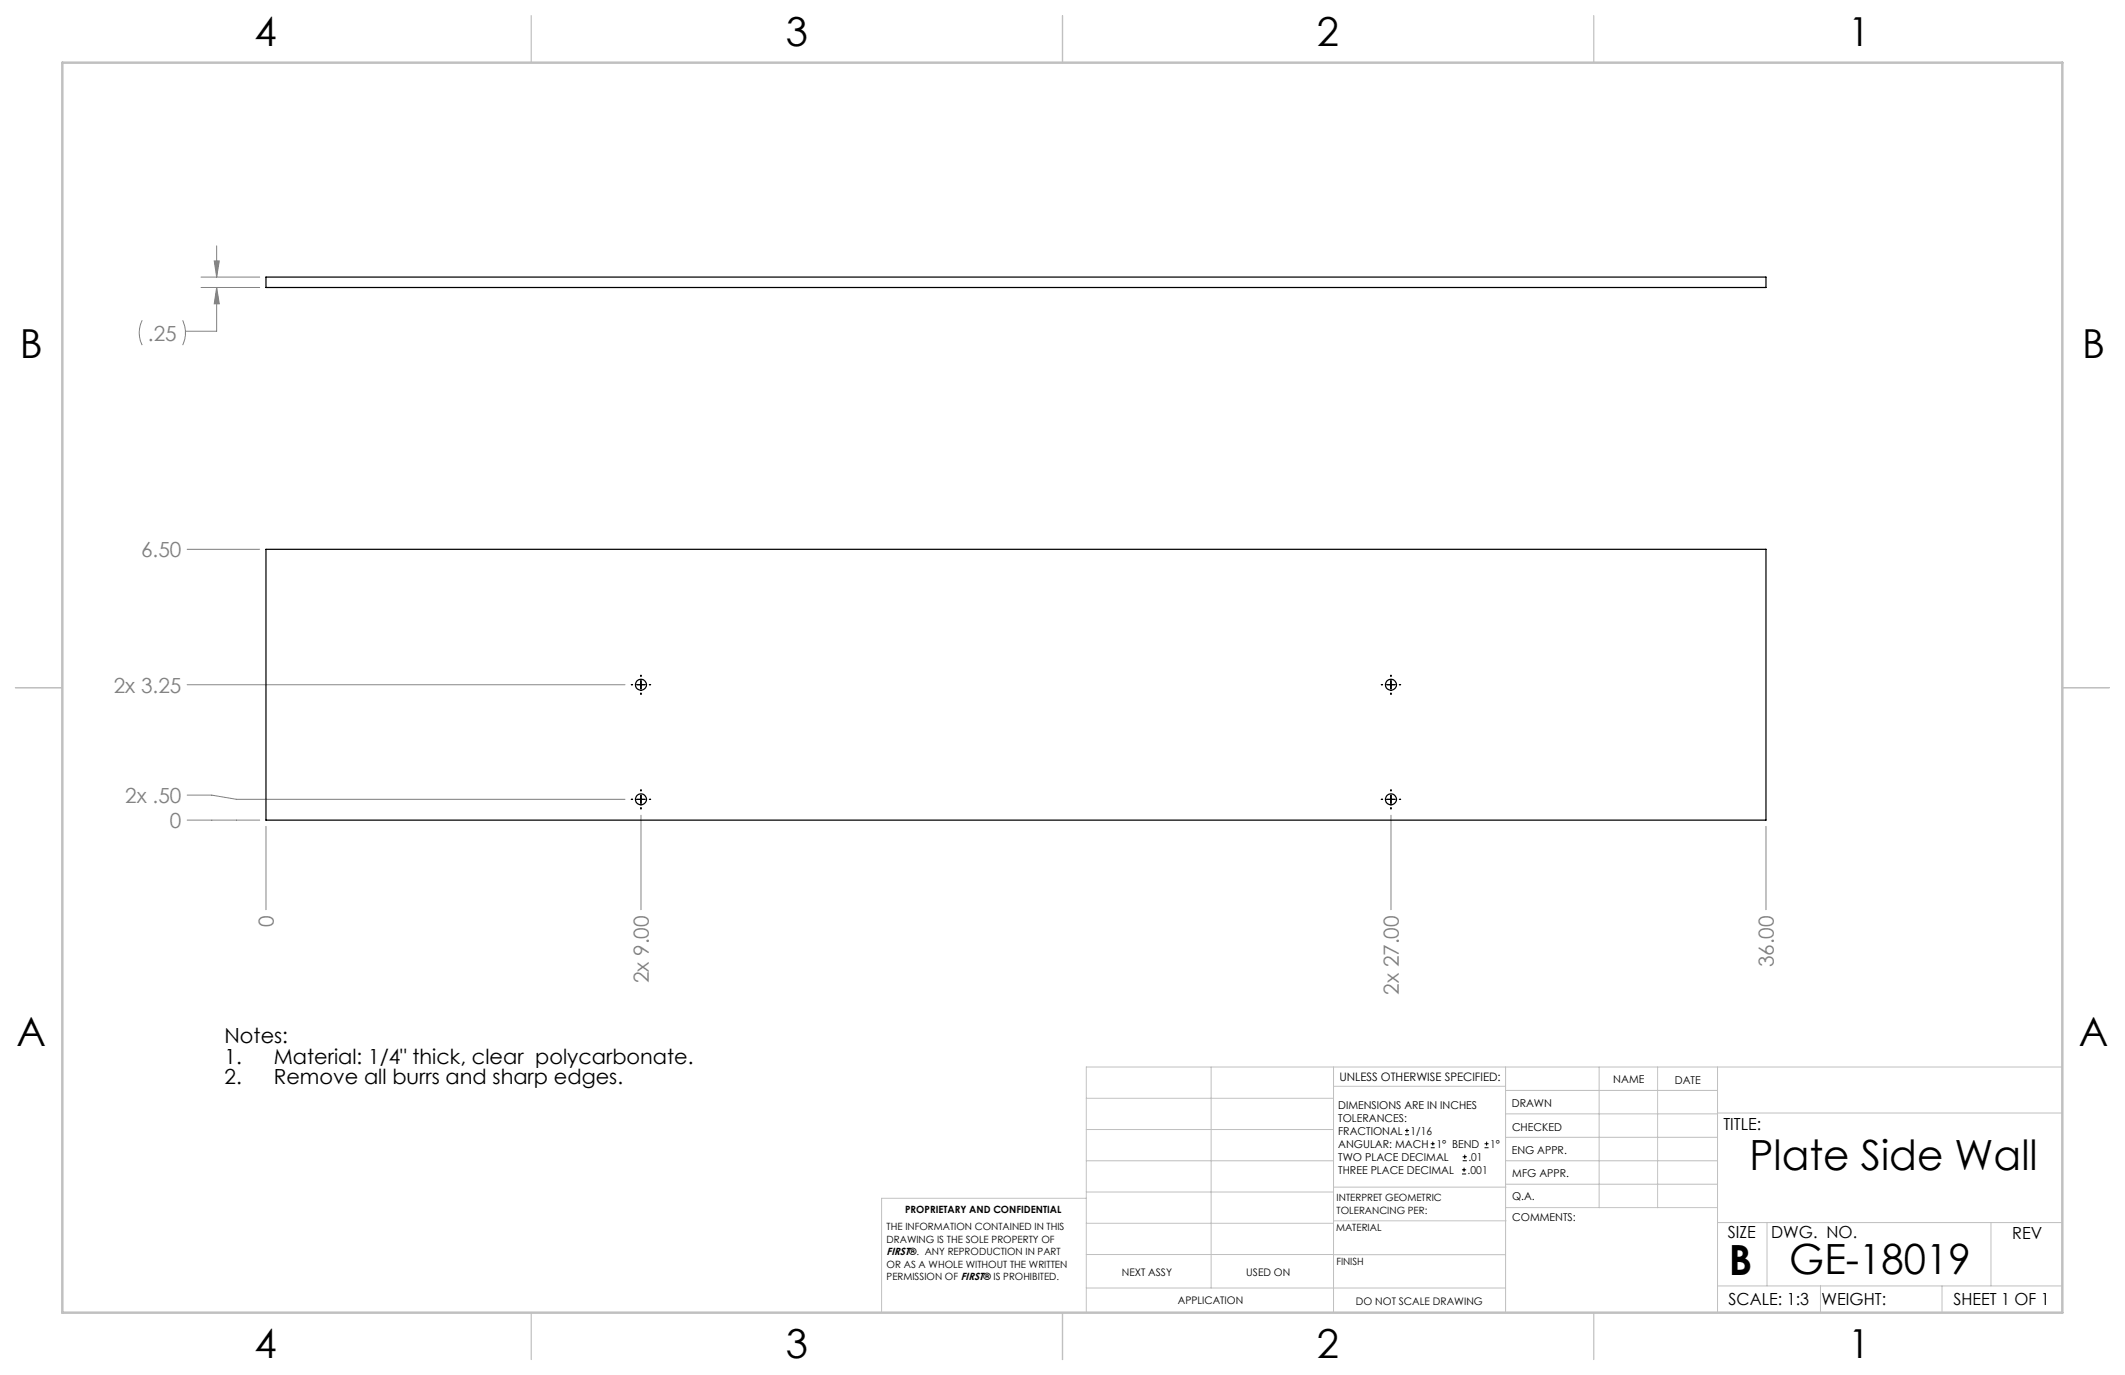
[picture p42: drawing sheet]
<svg xmlns="http://www.w3.org/2000/svg" width="432mm" height="279mm" viewBox="0 0 432 279" stroke-linecap="round" stroke-linejoin="round" font-family="sans-serif">
<defs><g id="words">
<g font-size="8.5">
<text x="355.5" y="237.7">Plate Side Wall</text>
<text x="351.3" y="259">B</text>
<text x="363.6" y="258.9">GE-18019</text>
</g>
<g font-size="8.1">
<text x="51.7" y="9.3">4</text>
<text x="159.7" y="9.3">3</text>
<text x="267.6" y="9.3">2</text>
<text x="375.6" y="9.3">1</text>
<text x="4" y="72.8">B</text>
<text x="423.1" y="72.8">B</text>
<text x="3.3" y="212.5">A</text>
<text x="422.4" y="212.5">A</text>
<text x="51.7" y="276">4</text>
<text x="159.7" y="276">3</text>
<text x="267.6" y="276">2</text>
<text x="375.6" y="276">1</text>
</g>
<g font-size="4.2" fill="#808080">
<text x="30.1" y="69.2">.25</text>
<text x="28.7" y="113.2">6.50</text>
<text x="23.1" y="140.7">2x 3.25</text>
<text x="25.5" y="163.2">2x .50</text>
<text x="34.5" y="168.2">0</text>
<text x="55.7" y="188.4" transform="rotate(-90 55.7 188.4)">0</text>
<text x="360.5" y="196.6" transform="rotate(-90 360.5 196.6)">36.00</text>
<text x="131.9" y="199.8" transform="rotate(-90 131.9 199.8)">2x 9.00</text>
<text x="284.3" y="202.1" transform="rotate(-90 284.3 202.1)">2x 27.00</text>
</g>
<g font-size="4.2">
<text x="45.6" y="212">Notes:</text>
<text x="45.6" y="216.2">1.</text>
<text x="45.6" y="220.3">2.</text>
<text x="55.6" y="216.2">Material: 1/4&quot; thick, clear polycarbonate.</text>
<text x="55.6" y="220.3">Remove all burrs and sharp edges.</text>
</g>
<g font-size="3.4">
<text x="350.2" y="229.5">TITLE:</text>
<text x="351.1" y="251.6">SIZE</text>
<text x="359.9" y="251.6">DWG. NO.</text>
<text x="408.9" y="251.7">REV</text>
<text x="351.2" y="265.2">SCALE: 1:3</text>
<text x="370.1" y="265.3">WEIGHT:</text>
<text x="396.9" y="265.2">SHEET 1 OF 1</text>
</g>
<text font-size="2.4" x="272.2" y="219.7">UNLESS OTHERWISE SPECIFIED:</text>
<g font-size="2.2">
<text x="327.8" y="220.1">NAME</text>
<text x="340.3" y="220.2">DATE</text>
<text x="271.9" y="225.3">DIMENSIONS ARE IN INCHES</text>
<text x="271.9" y="227.9">TOLERANCES:</text>
<text x="307.2" y="224.9">DRAWN</text>
<text x="271.9" y="230.6">FRACTIONAL</text>
<text x="271.9" y="233.2">ANGULAR: MACH</text>
<text x="286.6" y="230.6">1/16</text>
<text x="291.9" y="233.2">1° BEND</text>
<text x="302.8" y="233.2">1°</text>
<text x="307.3" y="229.8">CHECKED</text>
<text x="271.9" y="238.5">THREE PLACE DECIMAL</text>
<text x="271.9" y="235.9">TWO PLACE DECIMAL</text>
<text x="298.2" y="238.5">.001</text>
<text x="298.4" y="235.9">.01</text>
<text x="307.2" y="234.5">ENG APPR.</text>
<text x="307.3" y="239.2">MFG APPR.</text>
<text x="307.3" y="243.9">Q.A.</text>
<text x="307.3" y="248.1">COMMENTS:</text>
</g>
<g font-size="2.1">
<text x="180.2" y="255.1">FIRST®. ANY REPRODUCTION IN PART</text>
<text x="227.9" y="259.2">NEXT ASSY</text>
<text x="253.3" y="259.2">USED ON</text>
<text x="239.3" y="265">APPLICATION</text>
<text x="275.5" y="265.1">DO NOT SCALE DRAWING</text>
</g>
<g font-size="2">
<text x="271.6" y="244.1">INTERPRET GEOMETRIC</text>
<text x="180.2" y="250">THE INFORMATION CONTAINED IN THIS</text>
<text x="183.9" y="246.4">PROPRIETARY AND CONFIDENTIAL</text>
<text x="271.5" y="250.2">MATERIAL</text>
<text x="271.6" y="246.6">TOLERANCING PER:</text>
<text x="180.2" y="257.6">OR AS A WHOLE WITHOUT THE WRITTEN</text>
<text x="180.2" y="252.5">DRAWING IS THE SOLE PROPERTY OF</text>
<text x="271.5" y="257">FINISH</text>
<text x="180.2" y="260.1">PERMISSION OF FIRST® IS PROHIBITED.</text>
</g>
</g></defs>
<g fill="none" stroke="#c0c0c0" stroke-width=".2">
<path d="M246.1 216.8v44.9M271 216.8v49.9M305.9 216.8v49.9M324.9 216.8v28.6M336.8 216.8v28.6M349 216.8v49.9M419.1 216.8h-198.4v49.9M220.7 235.9h50.3M220.7 229.5h50.3M220.7 223.2h50.3M271 220.7h34.9M305.9 231.1h43.1"/>
<path d="M305.9 226.3h43.1M305.9 221.6h43.1M305.9 235.9h43.1M349 226.2h70.1M220.7 248.6h50.3M220.7 242.2h50.3M220.7 254.9h50.3M220.7 243.5h-41.6v23.2M271 255h34.9M271 248.1h35M271 241.2h35M305.9 240.6h43.1"/>
<path d="M306 245.4h43M349 248.4h70.1M359.1 248.4v12.9M404.6 248.4v12.9M220.7 261.7h85.2M349 261.3h70.1M369.9 261.3v5.4M394.6 261.3v5.4"/>
</g>
<path d="M108 3.2v9.5M215.9 3.2v9.5M323.8 3.2v9.5M3.1 139.7h9.6M419.1 139.7h9.5M108 266.7v9.6M215.9 266.7v9.6M323.8 266.7v9.6" fill="none" stroke="#c0c0c0" stroke-width=".25"/>
<path d="M12.7 12.7h406.4v254h-406.4z" fill="none" stroke="#c0c0c0" stroke-width=".5"/>
<g fill="none" stroke="#808080" stroke-width=".2">
<path d="M40.9 58.4h11.9M40.9 56.3h11.9M43.5 53h1.1l-.6 3.3zM44 58.4l.6 3.3h-1.1zM44 58.4v8.9h-6.3M44 50v6.3M28.9 65.1a5.6 5.6 0 0 0 0 5M37.1 65.1a5.9 5.9 0 0 1 0 5M38 111.6h14.8M38 139.1h89M38 166.7h14.8M38 161.6h5l5 .8h79"/>
<path d="M54 167.9v17M130.2 165.7v19.2M282.6 165.7v19.2M358.8 167.9v17"/>
</g>
<g fill="none" stroke="#000" stroke-width=".2">
<path d="M128.3 139.1h.3M129.4 139.1h1.7M130.2 137.2v.2M130.2 138.3v1.7M131.9 139.1h.3M280.7 139.1h.3M281.8 139.1h1.7M282.6 137.2v.2M282.6 138.3v1.7M284.3 139.1h.3M130.2 140.8v.3M282.6 140.8v.3"/>
<path d="M128.3 162.4h.3M129.4 162.4h1.7M130.2 160.5v.2M130.2 161.6v1.7M130.2 164.1v.3M131.9 162.4h.3M280.7 162.4h.3M281.8 162.4h1.7M282.6 160.5v.2M282.6 161.6v1.7M282.6 164.1v.3M284.3 162.4h.3"/>
</g>
<path d="M44 58.4l.6 3.3h-1.1zM43.5 53h1.1l-.6 3.3z" fill="#808080"/>
<g fill="none" stroke="#000" stroke-width=".25">
<path d="M54 56.3h304.8v2.1h-304.8zM54 111.6h304.8v55.1h-304.8z"/>
<circle cx="130.2" cy="139.1" r="1.12"/>
<circle cx="282.6" cy="139.1" r="1.12"/>
<circle cx="130.2" cy="162.4" r="1.12"/>
<circle cx="282.6" cy="162.4" r="1.12"/>
</g>
<g fill="none" stroke="#000" stroke-width=".2">
<path d="M285.5 230.6h.8M285.5 229.7h.8M285.9 229.3v.9M290.7 233.2h.8M290.7 232.4h.8M291.1 232v.8M297.1 238.5h.8M297.1 237.7h.8M297.2 235.9h.9M297.2 235.1h.9M297.5 237.3v.8M297.6 234.6v.9"/>
<path d="M301.7 233.2h.8M301.7 232.4h.8M302.1 232v.8"/>
</g>
<use href="#words"/>
</svg>
